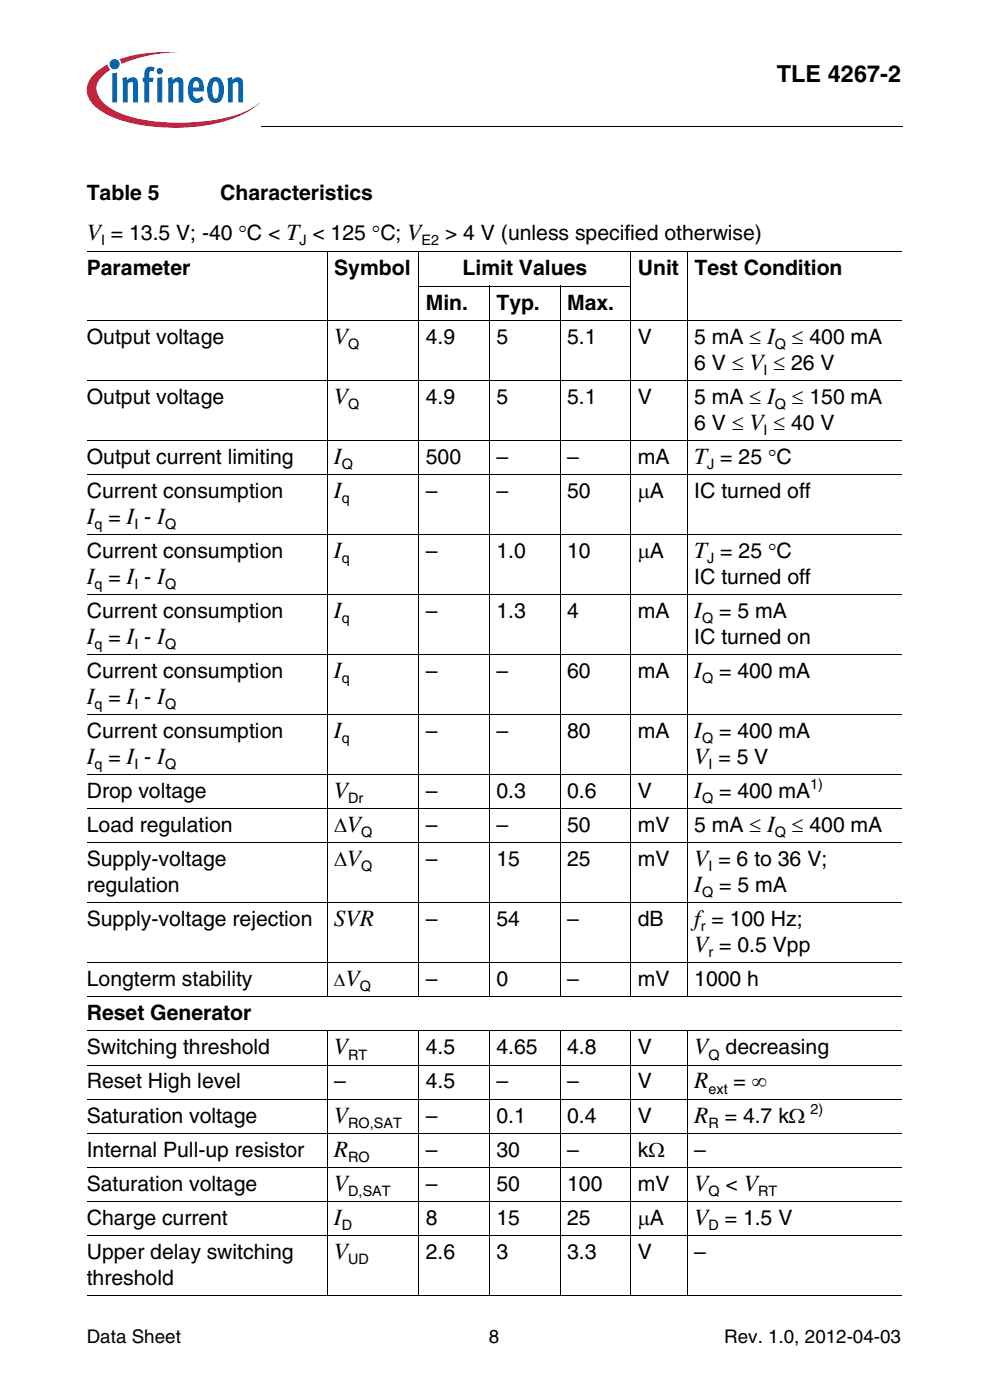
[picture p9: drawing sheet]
<svg xmlns="http://www.w3.org/2000/svg" width="148mm" height="210mm" viewBox="0 0 148 210" stroke-linecap="round" stroke-linejoin="round" font-family="sans-serif">
<defs><g id="words">
<g font-size="3.5">
<text x="116.4" y="12.2">TLE 4267-2</text>
<text x="13" y="36">V = 13.5 V; -40 °C &lt; T &lt; 125 °C; V</text>
<text x="50" y="51.5">V</text>
<text x="50" y="60.5">V</text>
<text x="50" y="69.5">I</text>
<text x="104" y="69.5">T = 25 °C</text>
<text x="50" y="74.6">I</text>
<text x="13" y="78.5">I = I - I</text>
<text x="50" y="83.6">I</text>
<text x="104" y="83.6">T = 25 °C</text>
<text x="13" y="87.5">I = I - I</text>
<text x="50" y="92.6">I</text>
<text x="104" y="92.6">I</text>
<text x="13" y="96.5">I = I - I</text>
<text x="50" y="101.6">I</text>
<text x="104" y="101.6">I</text>
<text x="13" y="105.5">I = I - I</text>
<text x="50" y="110.6">I</text>
<text x="104" y="110.6">I</text>
<text x="13" y="114.5">I = I - I</text>
<text x="50" y="119.6">V</text>
<text x="104" y="114.5">V = 5 V</text>
<text x="104" y="119.6">I</text>
<text x="104" y="129.8">V = 6 to 36 V;</text>
<text x="104" y="133.7">I</text>
<text x="50" y="138.8">SVR</text>
<text x="104" y="138.8">f = 100 Hz;</text>
<text x="104" y="142.7">V = 0.5 Vpp</text>
<text x="51.8" y="147.8">V</text>
<text x="50" y="158.1">V</text>
<text x="104" y="158.1">V</text>
<text x="104" y="163.2">R</text>
<text x="50" y="168.3">V</text>
<text x="50" y="173.4">R</text>
<text x="104" y="168.3">R</text>
<text x="50" y="178.5">V</text>
<text x="104" y="178.5">V</text>
<text x="50" y="183.7">I</text>
<text x="104" y="183.7">V = 1.5 V</text>
<text x="50" y="188.8">V</text>
</g>
<g font-size="3.2">
<text x="13" y="30">Table 5</text>
<text x="33" y="30">Characteristics</text>
<text x="13" y="41.3">Parameter</text>
<text x="50.1" y="41.3">Symbol</text>
<text x="66.7" y="36">&gt; 4 V (unless specified otherwise)</text>
<text x="69.3" y="41.3">Limit Values</text>
<text x="95.6" y="41.3">Unit</text>
<text x="104" y="41.3">Test Condition</text>
<text x="63.8" y="46.4">Min.</text>
<text x="74.4" y="46.4">Typ.</text>
<text x="85" y="46.4">Max.</text>
<text x="13" y="51.5">Output voltage</text>
<text x="63.8" y="51.5">4.9</text>
<text x="74.4" y="51.5">5</text>
<text x="85" y="51.5">5.1</text>
<text x="95.5" y="51.5">V</text>
<text x="104" y="51.5">5 mA ≤ I</text>
<text x="118.6" y="51.5">≤ 400 mA</text>
<text x="104" y="55.4">6 V ≤ V ≤ 26 V</text>
<text x="13" y="60.5">Output voltage</text>
<text x="63.8" y="60.5">4.9</text>
<text x="74.4" y="60.5">5</text>
<text x="85" y="60.5">5.1</text>
<text x="95.5" y="60.5">V</text>
<text x="104" y="60.5">5 mA ≤ I</text>
<text x="104" y="64.4">6 V ≤ V ≤ 40 V</text>
<text x="118.6" y="60.5">≤ 150 mA</text>
<text x="13" y="69.5">Output current limiting</text>
<text x="63.8" y="69.5">500</text>
<text x="74.4" y="69.5">–</text>
<text x="85" y="69.5">–</text>
<text x="95.5" y="69.5">mA</text>
<text x="13" y="74.6">Current consumption</text>
<text x="63.8" y="74.6">–</text>
<text x="74.4" y="74.6">–</text>
<text x="85" y="74.6">50</text>
<text x="95.5" y="74.6">μA</text>
<text x="104" y="74.6">IC turned off</text>
<text x="13" y="83.6">Current consumption</text>
<text x="63.8" y="83.6">–</text>
<text x="74.4" y="83.6">1.0</text>
<text x="85" y="83.6">10</text>
<text x="95.5" y="83.6">μA</text>
<text x="104" y="87.5">IC turned off</text>
<text x="13" y="92.6">Current consumption</text>
<text x="63.8" y="92.6">–</text>
<text x="74.4" y="92.6">1.3</text>
<text x="85" y="92.6">4</text>
<text x="95.5" y="92.6">mA</text>
<text x="107.7" y="92.6">= 5 mA</text>
<text x="13" y="101.6">Current consumption</text>
<text x="63.8" y="101.6">–</text>
<text x="74.4" y="101.6">–</text>
<text x="85" y="101.6">60</text>
<text x="95.5" y="101.6">mA</text>
<text x="104" y="96.5">IC turned on</text>
<text x="107.7" y="101.6">= 400 mA</text>
<text x="13" y="110.6">Current consumption</text>
<text x="63.8" y="110.6">–</text>
<text x="74.4" y="110.6">–</text>
<text x="85" y="110.6">80</text>
<text x="95.5" y="110.6">mA</text>
<text x="107.7" y="110.6">= 400 mA</text>
<text x="13" y="119.6">Drop voltage</text>
<text x="63.8" y="119.6">–</text>
<text x="74.4" y="119.6">0.3</text>
<text x="85" y="119.6">0.6</text>
<text x="95.5" y="119.6">V</text>
<text x="107.7" y="119.6">= 400 mA</text>
<text x="13" y="124.7">Load regulation</text>
<text x="50" y="124.7">ΔV</text>
<text x="63.8" y="124.7">–</text>
<text x="74.4" y="124.7">–</text>
<text x="85" y="124.7">50</text>
<text x="95.5" y="124.7">mV</text>
<text x="104" y="124.7">5 mA ≤ I</text>
<text x="118.6" y="124.7">≤ 400 mA</text>
<text x="13" y="129.8">Supply-voltage</text>
<text x="50" y="129.8">ΔV</text>
<text x="63.8" y="129.8">–</text>
<text x="74.4" y="129.8">15</text>
<text x="85" y="129.8">25</text>
<text x="95.5" y="129.8">mV</text>
<text x="13" y="133.7">regulation</text>
<text x="107.7" y="133.7">= 5 mA</text>
<text x="13" y="138.8">Supply-voltage rejection</text>
<text x="63.8" y="138.8">–</text>
<text x="74.4" y="138.8">54</text>
<text x="85" y="138.8">–</text>
<text x="95.5" y="138.8">dB</text>
<text x="13" y="147.8">Longterm stability</text>
<text x="63.8" y="147.8">–</text>
<text x="74.4" y="147.8">0</text>
<text x="85" y="147.8">–</text>
<text x="95.5" y="147.8">mV</text>
<text x="104" y="147.8">1000 h</text>
<text x="13" y="153">Reset Generator</text>
<text x="13" y="158.1">Switching threshold</text>
<text x="63.8" y="158.1">4.5</text>
<text x="74.4" y="158.1">4.65</text>
<text x="85" y="158.1">4.8</text>
<text x="95.6" y="158.1">V</text>
<text x="108.7" y="158.1">decreasing</text>
<text x="13" y="163.2">Reset High level</text>
<text x="50" y="163.2">–</text>
<text x="63.8" y="163.2">4.5</text>
<text x="74.4" y="163.2">–</text>
<text x="85" y="163.2">–</text>
<text x="95.5" y="163.2">V</text>
<text x="109.9" y="163.2">= ∞</text>
<text x="13" y="168.3">Saturation voltage</text>
<text x="13" y="173.4">Internal Pull-up resistor</text>
<text x="63.8" y="168.3">–</text>
<text x="63.8" y="173.4">–</text>
<text x="74.4" y="168.3">0.1</text>
<text x="74.4" y="173.4">30</text>
<text x="85" y="168.3">0.4</text>
<text x="85" y="173.4">–</text>
<text x="95.5" y="168.3">V</text>
<text x="95.5" y="173.4">kΩ</text>
<text x="104" y="173.4">–</text>
<text x="108.6" y="168.3">= 4.7 kΩ</text>
<text x="13" y="178.5">Saturation voltage</text>
<text x="63.8" y="178.5">–</text>
<text x="74.4" y="178.5">50</text>
<text x="85" y="178.5">100</text>
<text x="95.5" y="178.5">mV</text>
<text x="108.7" y="178.5">&lt; V</text>
<text x="13" y="183.7">Charge current</text>
<text x="63.8" y="183.7">8</text>
<text x="74.4" y="183.7">15</text>
<text x="85" y="183.7">25</text>
<text x="95.5" y="183.7">μA</text>
<text x="13" y="188.8">Upper delay switching</text>
<text x="63.8" y="188.8">2.6</text>
<text x="74.4" y="188.8">3</text>
<text x="85" y="188.8">3.3</text>
<text x="95.5" y="188.8">V</text>
<text x="104" y="188.8">–</text>
<text x="13" y="192.6">threshold</text>
</g>
<g font-size="2.8">
<text x="50" y="147.8">Δ</text>
<text x="13" y="201.3">Data Sheet</text>
<text x="73.2" y="201.3">8</text>
<text x="108.5" y="201.3">Rev. 1.0, 2012-04-03</text>
</g>
<g font-size="2.2">
<text x="15.1" y="36.8">I</text>
<text x="44.9" y="36.8">J</text>
<text x="63.2" y="36.8">E2</text>
<text x="52.2" y="52.3">Q</text>
<text x="116.1" y="52.3">Q</text>
<text x="114.4" y="56.2">I</text>
<text x="52.2" y="61.3">Q</text>
<text x="114.4" y="65.2">I</text>
<text x="116.1" y="61.3">Q</text>
<text x="51.2" y="70.3">Q</text>
<text x="106" y="70.3">J</text>
<text x="51.2" y="75.4">q</text>
<text x="14.2" y="79.3">q</text>
<text x="20.1" y="79.3">I</text>
<text x="24.7" y="79.3">Q</text>
<text x="14.2" y="88.3">q</text>
<text x="20.1" y="88.3">I</text>
<text x="24.7" y="88.3">Q</text>
<text x="51.2" y="84.4">q</text>
<text x="106" y="84.4">J</text>
<text x="51.2" y="93.4">q</text>
<text x="105.2" y="93.4">Q</text>
<text x="14.2" y="97.3">q</text>
<text x="20.1" y="97.3">I</text>
<text x="24.7" y="97.3">Q</text>
<text x="14.2" y="106.3">q</text>
<text x="20.1" y="106.3">I</text>
<text x="24.7" y="106.3">Q</text>
<text x="51.2" y="102.4">q</text>
<text x="105.2" y="102.4">Q</text>
<text x="51.2" y="111.4">q</text>
<text x="105.2" y="111.4">Q</text>
<text x="14.2" y="115.3">q</text>
<text x="20.1" y="115.3">I</text>
<text x="24.7" y="115.3">Q</text>
<text x="106.2" y="115.3">I</text>
<text x="121.4" y="118.4">1)</text>
<text x="52.2" y="120.4">Dr</text>
<text x="54.1" y="125.5">Q</text>
<text x="105.2" y="120.4">Q</text>
<text x="116.1" y="125.5">Q</text>
<text x="54.1" y="130.6">Q</text>
<text x="106.2" y="130.6">I</text>
<text x="105.2" y="134.5">Q</text>
<text x="105" y="139.6">r</text>
<text x="106.2" y="143.5">r</text>
<text x="53.9" y="148.6">Q</text>
<text x="52.2" y="158.9">RT</text>
<text x="106.2" y="158.9">Q</text>
<text x="106.2" y="164">ext</text>
<text x="121.4" y="167">2)</text>
<text x="52.2" y="169.1">RO,SAT</text>
<text x="106.2" y="169.1">R</text>
<text x="52.2" y="174.2">RO</text>
<text x="52.2" y="179.3">D,SAT</text>
<text x="106.2" y="179.3">Q</text>
<text x="113.6" y="179.3">RT</text>
<text x="51.2" y="184.5">D</text>
<text x="106.2" y="184.5">D</text>
<text x="52.2" y="189.6">UD</text>
</g>
</g></defs>
<circle cx="17.2" cy="9.6" r=".76" fill="#0166b3"/>
<g fill="#ed1a40">
<path d="M17.9 8.9l2.4-.7a25.6 25.6 0 0 1 6.5-.4 22.2 22.2 0 0 0-8.2 1.6l-.4 .2z"/>
<path d="M14.3 11l1.8-1.4 .1 .4 .3 .5a4 4 0 0 0-2 2.5 3.3 3.3 0 0 0 1.7 3 15.2 15.2 0 0 0 7.1 2.2 29.4 29.4 0 0 0 13.3-1.4l1.6-.9 .6-.5a12.9 12.9 0 0 1-6.4 3.1 29.2 29.2 0 0 1-15-.7 7.9 7.9 0 0 1-4-2.9 3.1 3.1 0 0 1 .9-3.9z"/>
</g>
<g fill="#0166b3">
<path d="M16.8 11l.7-.1v4.5h-.7z"/>
<path d="M18.3 11.7l.7-.1 .1 .4a.85 .85 0 0 1 1-.4 .85 .85 0 0 1 .6 .9v2.9h-.7l-.1-2.9a.29 .29 0 0 0-.4-.2l-.4 .3v2.8h-.7z"/>
<path d="M22 10.2l.3-.2 .7 .1 .2 .1-.2 .5a.35 .35 0 0 0-.6 .1v.9h.6l-.1 .6h-.5v3.1h-.8v-3.1h-.2v-.6h.2v-.5a1.24 1.24 0 0 1 .4-1z"/>
<path d="M25.1 11.7l.7-.1 .1 .4a.85 .85 0 0 1 1-.4 .85 .85 0 0 1 .6 .9v2.9h-.7l-.1-2.9a.29 .29 0 0 0-.4-.2l-.4 .3v2.8h-.7z"/>
<path d="M34.1 11.7l.6-.1 .1 .4a.85 .85 0 0 1 1-.4 .85 .85 0 0 1 .6 .9v2.9h-.7v-2.9a.29 .29 0 0 0-.5-.2l-.3 .3v2.8h-.7z"/>
<path d="M23.5 10.7a.47 .47 0 0 1 .9 0 .47 .47 0 0 1-.9 0zM23.6 11.7l.7-.1v3.8h-.7z"/>
<path d="M28.7 11.8a1.09 1.09 0 0 1 1.1-.2 1.09 1.09 0 0 1 .7 1l.1 1.1h-1.7a.75 .75 0 0 0 .2 .8 .75 .75 0 0 0 .9 .1l.2-.2 .3 .5a1.3 1.3 0 0 1-1.5 .5 1.3 1.3 0 0 1-.8-1.3v-1.1a1.89 1.89 0 0 1 .5-1.2zM29.2 12.2l-.2 .2-.1 .7h.9v-.5a.42 .42 0 0 0-.6-.4z"/>
<path d="M31.5 11.8a1.12 1.12 0 0 1 1.9 .6 3 3 0 0 1-.4 2.7 1.13 1.13 0 0 1-1.1 .3 1.13 1.13 0 0 1-.8-1v-.5a2.83 2.83 0 0 1 .4-2.1zM32 12.3l-.1 .4-.1 1.1a.89 .89 0 0 0 .5 1 1.08 1.08 0 0 0 .5-1.3v-.3a.83 .83 0 0 0-.5-1z"/>
</g>
<path d="M13 20.4h32.8v3.4h-32.8z" fill="#fff"/>
<path d="M39.1 18.8v.2z" fill="#000"/>
<g fill="none" stroke="#000" stroke-width=".15">
<path d="M39.1 18.9h96.1M13 37.8h122.1M49 37.7v111.8M62.7 37.7v111.8M94.5 37.7v111.8M103 37.7v111.8M13 48h122.1M13 57h122.1M62.7 42.9h31.9M73.3 42.8v106.7M83.9 42.8v106.7M13 66h122.1"/>
<path d="M13 71.1h122.1M13 80.1h122.1M13 89.1h122.1M13 98.1h122.1M13 107.1h122.1M13 116.1h122.1M13 121.2h122.1M13 126.3h122.1M13 135.3h122.1M13 144.3h122.1M13 149.4h122.1M13 154.6h122.1"/>
<path d="M13 159.7h122.1M49 154.5v39.8M62.7 154.5v39.8M73.3 154.5v39.8M83.9 154.5v39.8M94.5 154.5v39.8M103 154.5v39.8M13 164.8h122.1M13 169.9h122.1M13 175h122.1M13 180.1h122.1M13 185.2h122.1"/>
<path d="M13 194.2h122.1"/>
</g>
<use href="#words"/>
</svg>
